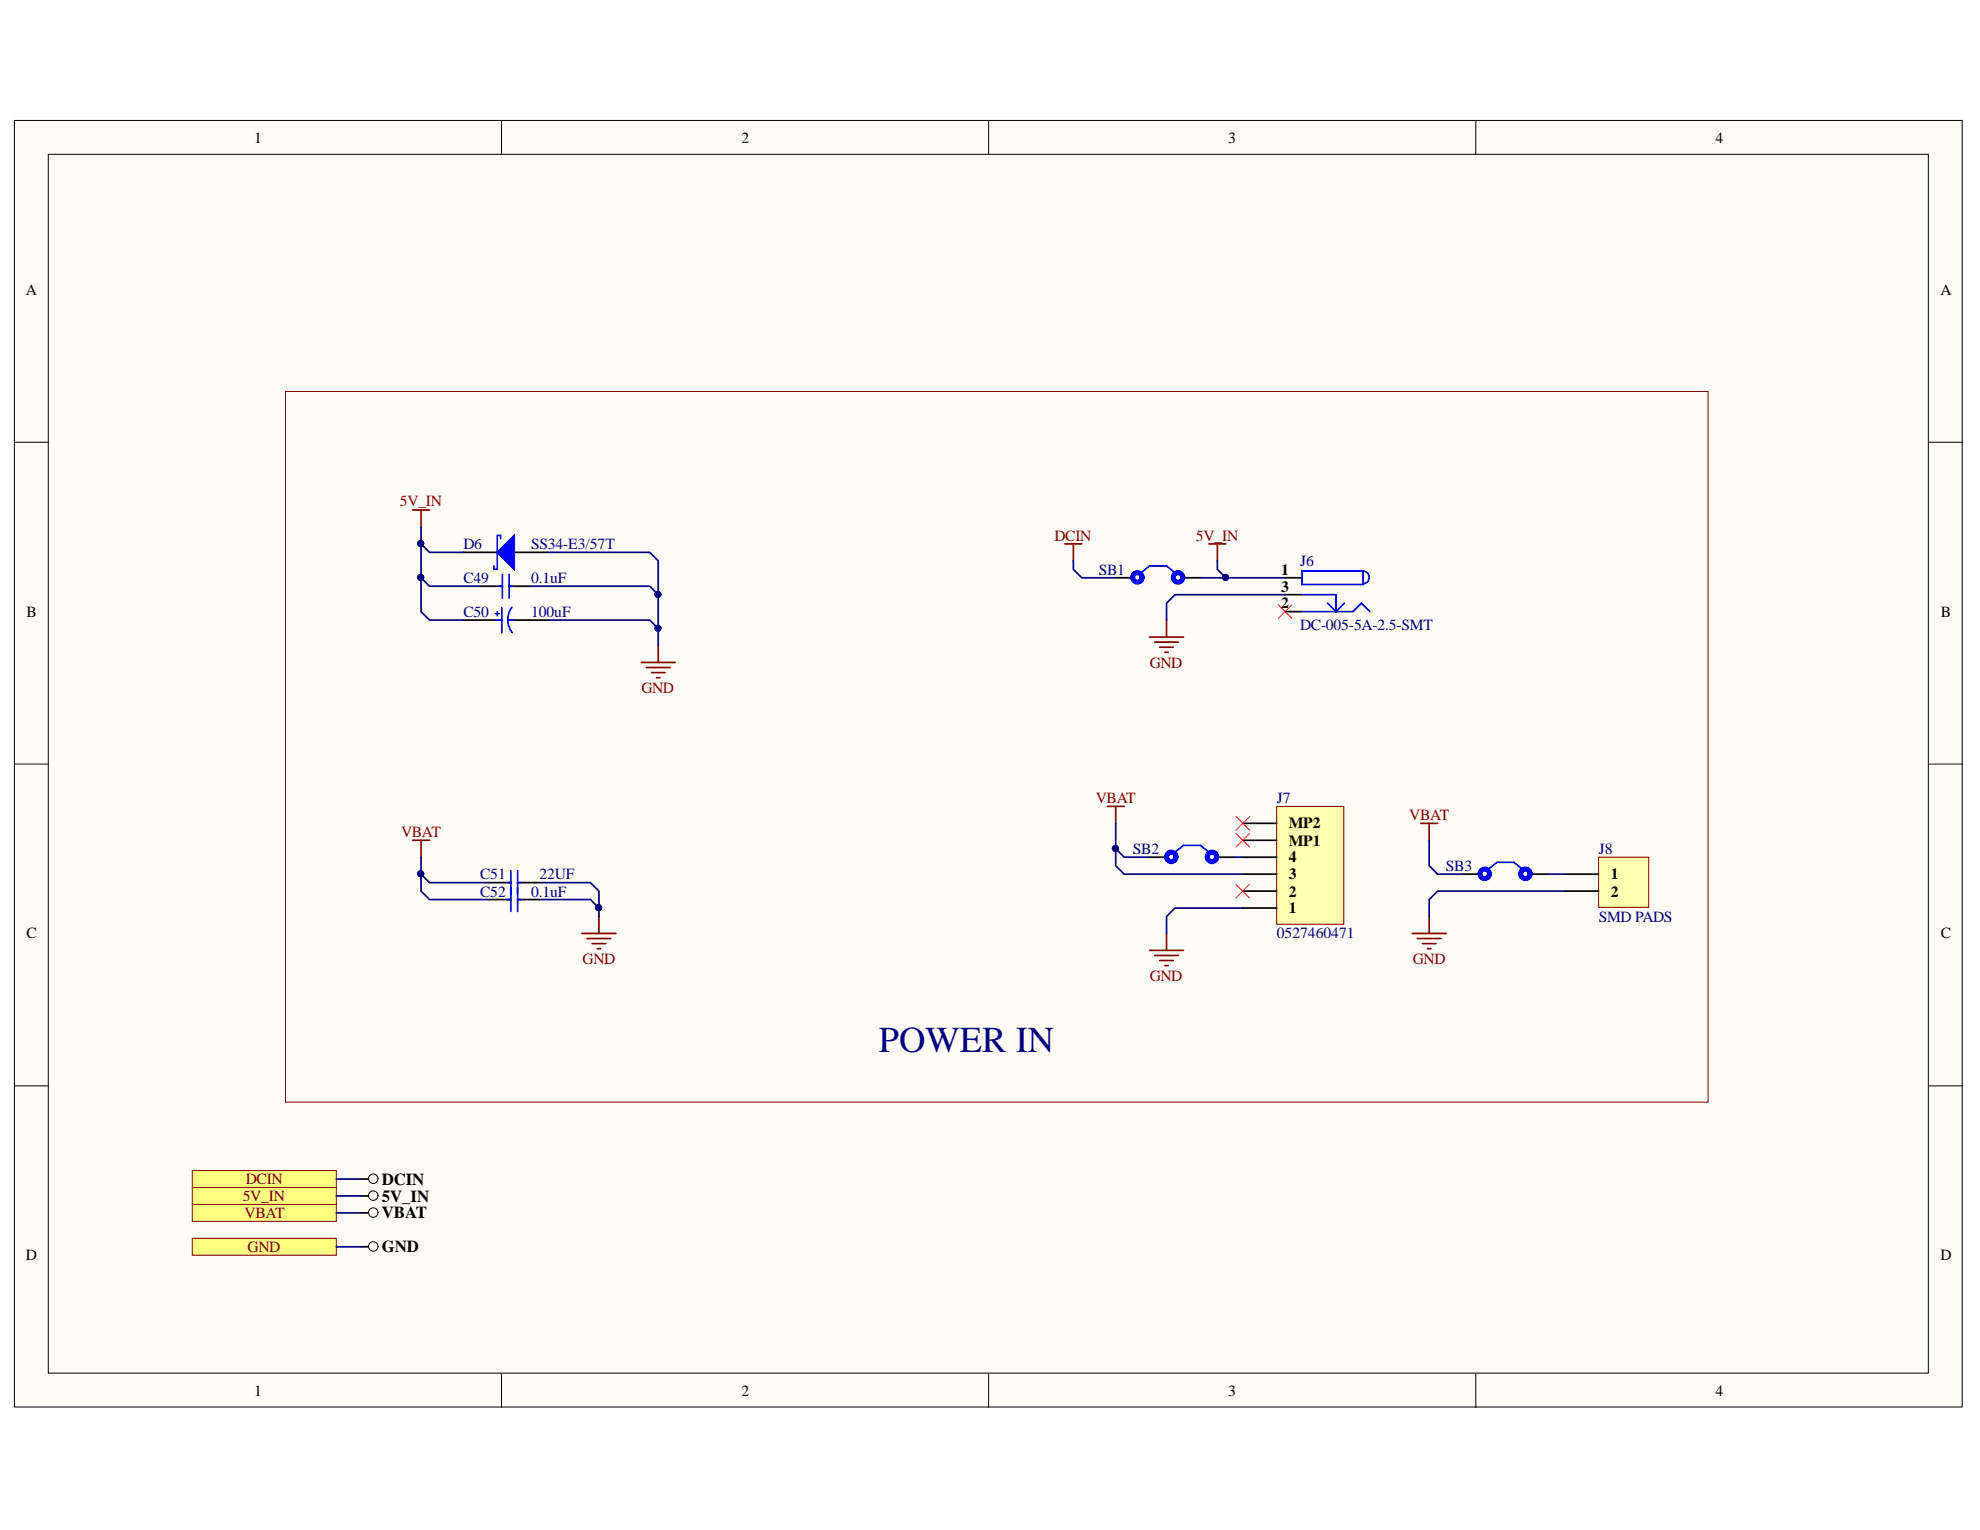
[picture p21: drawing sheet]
<svg xmlns="http://www.w3.org/2000/svg" width="279mm" height="216mm" viewBox="0 0 279 216" stroke-linecap="round" stroke-linejoin="round" font-family="sans-serif">
<defs><g id="words">
<text font-size="5.2" fill="#000080" x="124" y="148.5">POWER IN</text>
<g font-size="2.4">
<text x="53.9" y="167.2">DCIN</text>
<text x="53.9" y="171.9">VBAT</text>
<text x="53.9" y="169.6">5V_IN</text>
<text x="53.9" y="176.7">GND</text>
</g>
<g font-size="2.2">
<text x="35.9" y="20.1">1</text>
<text x="104.6" y="20.1">2</text>
<text x="173.3" y="20.1">3</text>
<text x="242.1" y="20.1">4</text>
<text x="3.6" y="41.6">A</text>
<text x="273.8" y="41.6">A</text>
<text x="180.8" y="81.1">1</text>
<text x="180.8" y="83.5">3</text>
<text x="3.7" y="87">B</text>
<text x="180.8" y="85.8">2</text>
<text x="273.9" y="87">B</text>
<text x="181.9" y="119.3">MP1</text>
<text x="181.9" y="116.9">MP2</text>
<text x="181.9" y="124.1">3</text>
<text x="181.9" y="121.7">4</text>
<text x="227.3" y="124.1">1</text>
<text x="181.9" y="128.9">1</text>
<text x="181.9" y="126.5">2</text>
<text x="227.3" y="126.5">2</text>
<text x="3.7" y="132.4">C</text>
<text x="273.9" y="132.4">C</text>
<text x="3.6" y="177.8">D</text>
<text x="273.8" y="177.8">D</text>
<text x="35.9" y="196.9">1</text>
<text x="104.6" y="196.9">2</text>
<text x="173.3" y="196.9">3</text>
<text x="242.1" y="196.9">4</text>
</g>
<g font-size="2.2" fill="#800000">
<text x="56.4" y="71.5">5V_IN</text>
<text x="148.8" y="76.3">DCIN</text>
<text x="168.8" y="76.3">5V_IN</text>
<text x="162.2" y="94.2">GND</text>
<text x="90.5" y="97.8">GND</text>
<text x="154.6" y="113.3">VBAT</text>
<text x="56.6" y="118.1">VBAT</text>
<text x="198.9" y="115.7">VBAT</text>
<text x="82.2" y="136.1">GND</text>
<text x="199.4" y="136.1">GND</text>
<text x="162.2" y="138.4">GND</text>
<text x="34.7" y="167.1">DCIN</text>
<text x="34.3" y="169.5">5V_IN</text>
<text x="34.5" y="171.9">VBAT</text>
<text x="34.9" y="176.7">GND</text>
</g>
<g font-size="2.2" fill="#000080">
<text x="65.4" y="77.5">D6</text>
<text x="74.9" y="77.5">SS34-E3/57T</text>
<text x="65.4" y="82.3">C49</text>
<text x="74.9" y="82.3">0.1uF</text>
<text x="155" y="81.1">SB1</text>
<text x="183.5" y="79.8">J6</text>
<text x="65.4" y="87">C50</text>
<text x="74.9" y="87">100uF</text>
<text x="183.5" y="89">DC-005-5A-2.5-SMT</text>
<text x="180.2" y="113.3">J7</text>
<text x="67.8" y="124.1">C51</text>
<text x="76.1" y="124.1">22UF</text>
<text x="159.9" y="120.5">SB2</text>
<text x="204" y="122.9">SB3</text>
<text x="225.6" y="120.5">J8</text>
<text x="67.8" y="126.5">C52</text>
<text x="74.9" y="126.5">0.1uF</text>
<text x="225.6" y="130.1">SMD PADS</text>
<text x="180.2" y="132.4">0527460471</text>
</g>
</g></defs>
<g fill="#fffcf8" stroke="#000" stroke-width=".14">
<path d="M2 17h274.9v181.5h-274.9z"/>
<path d="M6.8 21.8h265.3v172h-265.3z"/>
</g>
<path d="M70.8 17v4.8M139.5 17v4.8M208.2 17v4.8M2 62.4h4.8M272.2 62.4h4.8M2 107.8h4.8M272.2 107.8h4.8M2 153.2h4.8M272.2 153.2h4.8M70.8 193.9v4.7M139.5 193.9v4.7M208.2 193.9v4.7" fill="none" stroke="#000" stroke-width=".14"/>
<path d="M40.3 55.2h200.7v100.3h-200.7z" fill="none" stroke="#800000" stroke-width=".14"/>
<path d="M65.4 87.5h4.8M72.6 87.5h4.7M181.3 81.5h2.4M181.3 86.3h2.4M181.3 83.9h2.4" fill="none" stroke="#000" stroke-width=".24"/>
<path d="M69.9 86.6h.6M69.9 87.5h.9M70.2 86.3v.6M70.8 85.7v3.6M71.7 87.5h.9M72.2 85.7a2.94 2.94 0 0 0 .1 3.6M183.7 86.3h7.2l1.2-1.2 1.2 1.2M183.7 83.9h4.8v2.4l1.2-1.2M183.7 80.6h8.6v1.9h-8.6zM187.3 85.1l1.2 1.2M192.3 80.6a.91 .91 0 0 1 .9 .9 .91 .91 0 0 1-.9 .9" fill="none" stroke="#00f" stroke-width=".24"/>
<g fill="none" stroke="#800000" stroke-width=".24">
<path d="M58.2 72h2.4M59.4 72v2.4M170.6 76.7h2.4M171.8 76.7v2.4M90.5 93.5h4.8M91.2 94.2h3.4M91.9 94.9h1.9M92.6 95.6h.5M92.9 91.1v2.4M162.2 89.9h4.8M162.9 90.6h3.4M163.7 91.3h1.9"/>
<path d="M164.4 92h.5M164.6 87.5v2.4"/>
</g>
<path d="M180.4 85.4l1.9 1.9M182.3 85.4l-1.9 1.9" fill="none" stroke="#f00" stroke-width=".14"/>
<path d="M180.2 113.8h9.4v16.6h-9.4z" fill="#ffffb0" stroke="#800000" stroke-width=".14"/>
<path d="M65.4 77.9h4.8M72.6 77.9h4.7M67.8 82.7h3.1M71.8 82.7h3.2M175.4 118.6h4.8M175.4 116.2h4.8M69 124.5h3.1M73 124.5h3.1M175.4 128.1h4.8M175.4 125.7h4.8M175.4 123.4h4.8M175.4 121h4.8" fill="none" stroke="#000" stroke-width=".24"/>
<g fill="none" stroke="#800000" stroke-width=".24">
<path d="M58.2 118.6h2.4M59.4 118.6v2.4M156.2 113.8h2.4M157.4 113.8v2.4M82.1 131.7h4.8M82.8 132.4h3.4M83.6 133.2h1.9M84.3 133.9h.5M84.5 129.3v2.4M162.2 134.1h4.8M162.9 134.8h3.4M163.7 135.5h1.9"/>
<path d="M164.4 136.3h.5M164.6 131.7v2.4"/>
</g>
<path d="M174.4 115.2l1.9 1.9M174.4 117.6l1.9 1.9M176.3 115.2l-1.9 1.9M176.3 117.6l-1.9 1.9" fill="none" stroke="#f00" stroke-width=".14"/>
<path d="M70.4 82.7h.5M70.9 81.1v3.3M71.8 81.1v3.3M71.8 82.7h.5M71.6 124.5h.5M72.1 122.9v3.3M73 122.9v3.3M73 124.5h.5" fill="none" stroke="#00f" stroke-width=".24"/>
<path d="M70.2 77.9l2.4-2.3v4.7z" fill="#00f"/>
<path d="M70.2 77.9l2.4-2.3v4.7zM70.6 76v-.4h-.4v4.7h-.5v-.4" fill="none" stroke="#00f" stroke-width=".24"/>
<circle cx="52.7" cy="175.9" r=".67" fill="none" stroke="#000" stroke-width=".14"/>
<path d="M51 175.9h1" fill="none" stroke="#000" stroke-width=".24"/>
<g fill="#ffff80" stroke="#800000" stroke-width=".14">
<path d="M27.1 174.7h20.4v2.4h-20.4z" fill-rule="evenodd"/>
<path d="M27.1 170h20.4v2.3h-20.4z" fill-rule="evenodd"/>
</g>
<circle cx="52.7" cy="171.1" r=".67" fill="none" stroke="#000" stroke-width=".14"/>
<path d="M51 171.2h1" fill="none" stroke="#000" stroke-width=".24"/>
<path d="M27.1 167.6h20.4v2.4h-20.4z" fill-rule="evenodd" fill="#ffff80" stroke="#800000" stroke-width=".14"/>
<circle cx="52.7" cy="168.7" r=".67" fill="none" stroke="#000" stroke-width=".14"/>
<path d="M51 168.8h1" fill="none" stroke="#000" stroke-width=".24"/>
<path d="M27.1 165.2h20.4v2.4h-20.4z" fill-rule="evenodd" fill="#ffff80" stroke="#800000" stroke-width=".14"/>
<circle cx="52.7" cy="166.3" r=".67" fill="none" stroke="#000" stroke-width=".14"/>
<path d="M51 166.4h1" fill="none" stroke="#000" stroke-width=".24"/>
<path d="M225.6 121h7.1v7h-7.1z" fill="#ffffb0" stroke="#800000" stroke-width=".14"/>
<path d="M157.4 81.5h2.4M167 81.5h2.4M69 126.9h3.1M73 126.9h3.1M162.2 121h2.4M171.8 121h2.4M206.5 123.4h2.3M216 123.4h2.4M220.8 123.4h4.8M220.8 125.7h4.8" fill="none" stroke="#000" stroke-width=".24"/>
<g fill="none" stroke="#00f" stroke-width=".72">
<circle cx="160.5" cy="81.5" r=".67"/>
<circle cx="166.2" cy="81.5" r=".67"/>
<circle cx="165.3" cy="120.9" r=".67"/>
<circle cx="171" cy="120.9" r=".67"/>
<circle cx="209.5" cy="123.3" r=".67"/>
<circle cx="215.3" cy="123.3" r=".67"/>
</g>
<path d="M161 80.8l1.2-.9h2.4l1.2 .9M71.6 126.9h.5M72.1 125.3v3.3M73 125.3v3.3M73 126.9h.5M165.8 120.2l1.2-.9h2.4l1.2 .9M210 122.6l1.2-.9h2.4l1.2 .9" fill="none" stroke="#00f" stroke-width=".24"/>
<path d="M150.3 76.7h2.4M151.5 76.7v2.4M200.5 116.2h2.4M201.7 116.2v2.4M199.3 131.7h4.8M200 132.4h3.3M200.7 133.2h1.9M201.4 133.9h.5M201.7 129.3v2.4" fill="none" stroke="#800000" stroke-width=".24"/>
<path d="M174.4 124.8l1.9 1.9M176.3 124.8l-1.9 1.9" fill="none" stroke="#f00" stroke-width=".14"/>
<g fill="none" stroke="#000080" stroke-width=".24">
<path d="M59.4 76.7v4.8l1.2 1.2h7.2M59.4 74.4v2.3l1.2 1.2h4.8M77.3 77.9h14.4l1.2 1.2v12M151.5 79.1v1.2l1.2 1.2h4.7M171.8 79.1v1.2l1.2 1.2h8.3M59.4 81.5v4.8l1.2 1.2h4.8M75 82.7h16.7l1.2 1.2M77.3 87.5h14.4l1.2 1.2M169.4 81.5h3.6M181.3 83.9h-15.5l-1.2 1.2v2.4M157.4 119.8v2.4l1.2 1.2h16.8M157.4 116.2v3.6l1.2 1.2h3.6"/>
<path d="M201.7 118.6v3.6l1.2 1.2h3.6M59.4 123.4v2.3l1.2 1.2h8.4M59.4 121v2.4l1.2 1.1h8.4M76.1 126.9h7.2l1.2 1.2M76.1 124.5h7.2l1.2 1.2v3.6M174.2 121h1.2M175.4 128.1h-9.6l-1.2 1.2v2.4M218.4 123.4h2.4M220.8 125.7h-17.9l-1.2 1.2v2.4M47.5 175.9h3.5M47.5 171.2h3.5M47.5 168.8h3.5"/>
<path d="M47.5 166.4h3.5"/>
</g>
<g fill="#000080" stroke="#000080" stroke-width=".14">
<circle cx="59.4" cy="123.3" r=".43"/>
<circle cx="59.4" cy="81.5" r=".43"/>
<circle cx="59.4" cy="76.7" r=".43"/>
<circle cx="92.8" cy="83.9" r=".43"/>
<circle cx="84.5" cy="128.1" r=".43"/>
<circle cx="92.8" cy="88.7" r=".43"/>
<circle cx="157.4" cy="119.7" r=".43"/>
<circle cx="172.9" cy="81.5" r=".43"/>
</g>
<use href="#words"/>
</svg>
